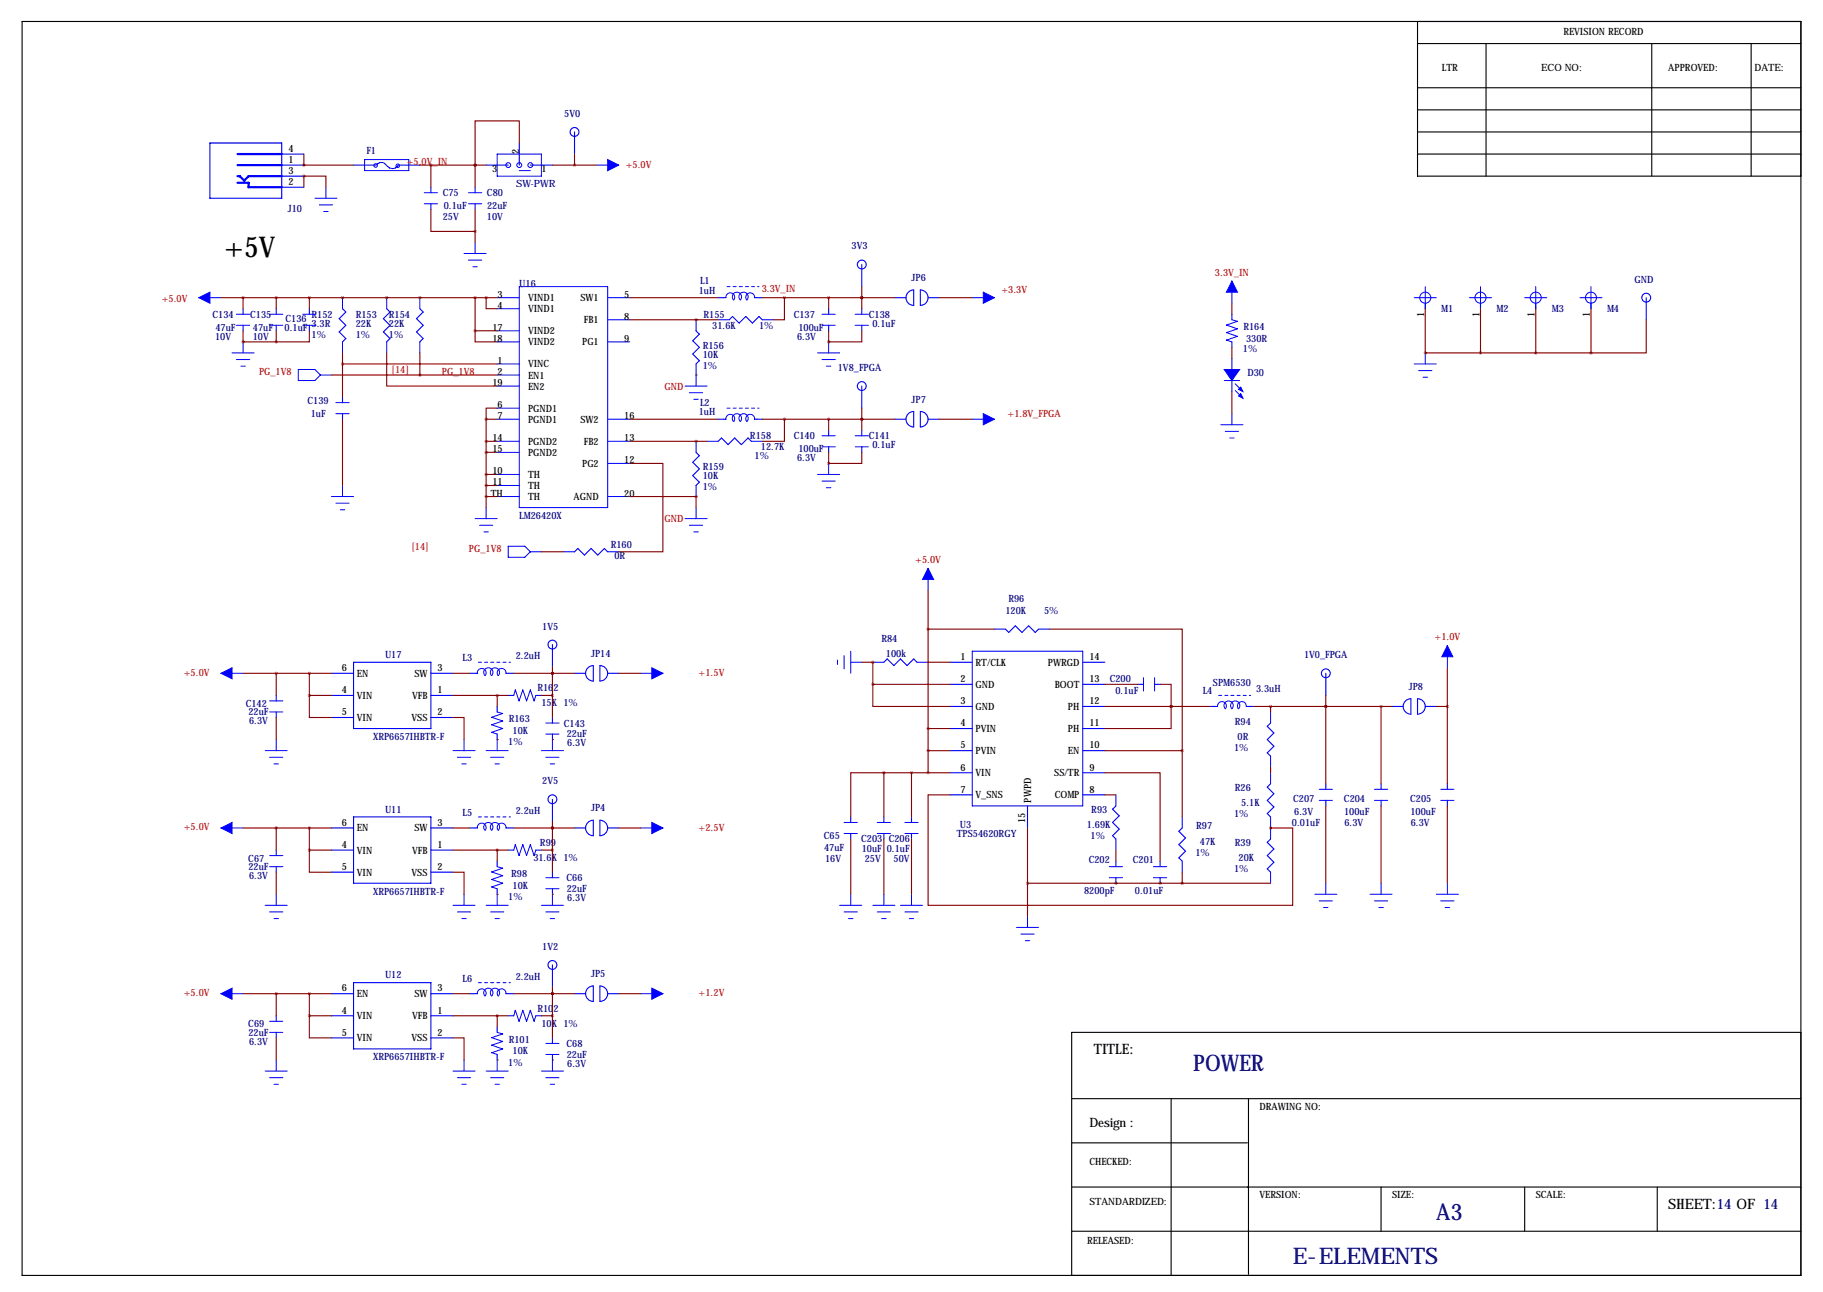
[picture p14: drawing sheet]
<svg xmlns="http://www.w3.org/2000/svg" width="419mm" height="297mm" viewBox="0 0 419 297" stroke-linecap="round" stroke-linejoin="round" font-family="sans-serif">
<defs><g id="words">
<text font-size="6.6" x="51.6" y="59">+5V</text>
<g font-size="5.3" fill="#000080">
<text x="274.3" y="246.2">POWER</text>
<text x="330.2" y="280.5">A3</text>
<text x="297.2" y="290.7">E-ELEMENTS</text>
</g>
<g font-size="3.3">
<text x="251.5" y="242.4">TITLE:</text>
<text x="383.5" y="278">SHEET:14 OF 14</text>
</g>
<text font-size="3" x="250.4" y="259.2">Design :</text>
<g font-size="2.3">
<text x="359.4" y="8">REVISION RECORD</text>
<text x="331.5" y="16.4">LTR</text>
<text x="354.3" y="16.4">ECO NO:</text>
<text x="383.5" y="16.4">APPROVED:</text>
<text x="403.4" y="16.4">DATE:</text>
<text x="66.3" y="34.9">4</text>
<text x="119.4" y="35.4" transform="rotate(-90 119.4 35.4)">2</text>
<text x="66.3" y="40">3</text>
<text x="66.3" y="37.5">1</text>
<text x="113.1" y="39.6">3</text>
<text x="124.5" y="39.6">1</text>
<text x="66.3" y="42.5">2</text>
<text x="114.4" y="68.4">3</text>
<text x="114.4" y="71">4</text>
<text x="121.4" y="69.2">VIND1</text>
<text x="121.4" y="71.8">VIND1</text>
<text x="133.5" y="69.2">SW1</text>
<text x="143.5" y="68.4">5</text>
<text x="113.2" y="76.1">17</text>
<text x="121.4" y="76.9">VIND2</text>
<text x="134.2" y="74.3">FB1</text>
<text x="143.5" y="73.5">8</text>
<text x="327.4" y="72.9" transform="rotate(-90 327.4 72.9)">1</text>
<text x="340.1" y="72.9" transform="rotate(-90 340.1 72.9)">1</text>
<text x="352.8" y="72.9" transform="rotate(-90 352.8 72.9)">1</text>
<text x="365.5" y="72.9" transform="rotate(-90 365.5 72.9)">1</text>
<text x="113.2" y="78.6">18</text>
<text x="114.4" y="83.7">1</text>
<text x="121.4" y="79.4">VIND2</text>
<text x="133.8" y="79.4">PG1</text>
<text x="143.5" y="78.6">9</text>
<text x="113.2" y="88.8">19</text>
<text x="114.4" y="86.2">2</text>
<text x="121.4" y="84.5">VINC</text>
<text x="121.4" y="87">EN1</text>
<text x="121.4" y="89.6">EN2</text>
<text x="114.4" y="93.8">6</text>
<text x="121.4" y="94.6">PGND1</text>
<text x="113.2" y="101.5">14</text>
<text x="114.4" y="96.4">7</text>
<text x="121.4" y="97.2">PGND1</text>
<text x="133.5" y="97.2">SW2</text>
<text x="143.5" y="101.5">13</text>
<text x="143.5" y="96.4">16</text>
<text x="113.2" y="104">15</text>
<text x="121.4" y="102.3">PGND2</text>
<text x="121.4" y="104.8">PGND2</text>
<text x="133.8" y="107.3">PG2</text>
<text x="134.2" y="102.3">FB2</text>
<text x="143.5" y="106.5">12</text>
<text x="113.2" y="109.1">10</text>
<text x="113.2" y="111.6">11</text>
<text x="121.4" y="109.9">TH</text>
<text x="121.4" y="112.4">TH</text>
<text x="112.8" y="114.2">TH</text>
<text x="121.4" y="115">TH</text>
<text x="131.9" y="115">AGND</text>
<text x="143.5" y="114.2">20</text>
<text x="78.6" y="154.3">6</text>
<text x="82" y="155.6">EN</text>
<text x="95.3" y="155.6">SW</text>
<text x="100.6" y="154.3">3</text>
<text x="220.8" y="151.8">1</text>
<text x="224.3" y="153.1">RT/CLK</text>
<text x="240.9" y="153.1">PWRGD</text>
<text x="250.4" y="151.8">14</text>
<text x="78.6" y="159.4">4</text>
<text x="82" y="160.7">VIN</text>
<text x="94.7" y="160.7">VFB</text>
<text x="100.6" y="159.4">1</text>
<text x="220.8" y="156.8">2</text>
<text x="220.8" y="161.9">3</text>
<text x="224.3" y="158.1">GND</text>
<text x="242.5" y="158.1">BOOT</text>
<text x="250.4" y="161.9">12</text>
<text x="250.4" y="156.8">13</text>
<text x="78.6" y="164.5">5</text>
<text x="82" y="165.8">VIN</text>
<text x="94.6" y="165.8">VSS</text>
<text x="100.6" y="164.5">2</text>
<text x="220.8" y="167">4</text>
<text x="224.3" y="163.2">GND</text>
<text x="245.5" y="163.2">PH</text>
<text x="250.4" y="167">11</text>
<text x="220.8" y="172.1">5</text>
<text x="224.3" y="168.3">PVIN</text>
<text x="224.3" y="173.4">PVIN</text>
<text x="245.5" y="173.4">EN</text>
<text x="245.5" y="168.3">PH</text>
<text x="250.4" y="172.1">10</text>
<text x="220.8" y="177.2">6</text>
<text x="224.3" y="178.5">VIN</text>
<text x="242.4" y="178.5">SS/TR</text>
<text x="250.4" y="177.2">9</text>
<text x="220.8" y="182.2">7</text>
<text x="224.3" y="183.5">V_SNS</text>
<text x="237" y="184.5" transform="rotate(-90 237 184.5)">PWPD</text>
<text x="242.5" y="183.5">COMP</text>
<text x="250.4" y="182.2">8</text>
<text x="78.6" y="189.9">6</text>
<text x="82" y="191.2">EN</text>
<text x="95.3" y="191.2">SW</text>
<text x="100.6" y="189.9">3</text>
<text x="235.7" y="189.2" transform="rotate(-90 235.7 189.2)">15</text>
<text x="78.6" y="194.9">4</text>
<text x="82" y="196.2">VIN</text>
<text x="94.7" y="196.2">VFB</text>
<text x="100.6" y="194.9">1</text>
<text x="78.6" y="200">5</text>
<text x="82" y="201.3">VIN</text>
<text x="94.6" y="201.3">VSS</text>
<text x="100.6" y="200">2</text>
<text x="78.6" y="228">6</text>
<text x="100.6" y="228">3</text>
<text x="78.6" y="233">4</text>
<text x="82" y="229.3">EN</text>
<text x="95.3" y="229.3">SW</text>
<text x="100.6" y="233">1</text>
<text x="78.6" y="238.1">5</text>
<text x="82" y="239.4">VIN</text>
<text x="82" y="234.3">VIN</text>
<text x="94.6" y="239.4">VSS</text>
<text x="94.7" y="234.3">VFB</text>
<text x="100.6" y="238.1">2</text>
<text x="289.6" y="255.1">DRAWING NO:</text>
<text x="250.4" y="267.8">CHECKED:</text>
<text x="289.6" y="275.4">VERSION:</text>
<text x="320" y="275.4">SIZE:</text>
<text x="353.1" y="275.4">SCALE:</text>
<text x="250.4" y="277">STANDARDIZED:</text>
<text x="249.9" y="286.1">RELEASED:</text>
</g>
<g font-size="2.3" fill="#000080">
<text x="129.7" y="26.9">5V0</text>
<text x="84.2" y="35.4">F1</text>
<text x="101.8" y="45.2">C75</text>
<text x="111.9" y="45.2">C80</text>
<text x="118.6" y="43">SW-PWR</text>
<text x="66.2" y="48.6">J10</text>
<text x="101.8" y="50.7">25V</text>
<text x="102" y="48.1">0.1uF</text>
<text x="111.9" y="50.7">10V</text>
<text x="112" y="48.1">22uF</text>
<text x="195.8" y="57.4">3V3</text>
<text x="119.4" y="65.9">U16</text>
<text x="160.9" y="65.4">L1</text>
<text x="209.5" y="64.6">JP6</text>
<text x="375.8" y="65">GND</text>
<text x="160.6" y="67.5">1uH</text>
<text x="331.4" y="71.8">M1</text>
<text x="344.1" y="71.8">M2</text>
<text x="356.8" y="71.8">M3</text>
<text x="369.5" y="71.8">M4</text>
<text x="48.9" y="73.1">C134</text>
<text x="49.5" y="76.1">47uF</text>
<text x="57.5" y="73.1">C135</text>
<text x="58.1" y="76.1">47uF</text>
<text x="65.4" y="76.1">0.1uF</text>
<text x="65.6" y="74">C136</text>
<text x="71.6" y="73">R152</text>
<text x="71.6" y="77.7">1%</text>
<text x="71.6" y="75.1">3.3R</text>
<text x="81.8" y="73">R153</text>
<text x="81.8" y="77.7">1%</text>
<text x="81.8" y="75.1">22K</text>
<text x="89.4" y="73">R154</text>
<text x="89.4" y="77.7">1%</text>
<text x="89.4" y="75.1">22K</text>
<text x="161.7" y="73.1">R155</text>
<text x="163.8" y="75.6">31.6K</text>
<text x="174.5" y="75.6">1%</text>
<text x="182.5" y="73.1">C137</text>
<text x="183.5" y="76.1">100uF</text>
<text x="199.7" y="73">C138</text>
<text x="200.6" y="75.1">0.1uF</text>
<text x="285.9" y="75.9">R164</text>
<text x="49.5" y="78.1">10V</text>
<text x="58.1" y="78.1">10V</text>
<text x="161.5" y="80.1">R156</text>
<text x="161.5" y="82.2">10K</text>
<text x="183.2" y="78.1">6.3V</text>
<text x="285.8" y="80.9">1%</text>
<text x="286.5" y="78.6">330R</text>
<text x="161.5" y="84.8">1%</text>
<text x="192.6" y="85.3">1V8_FPGA</text>
<text x="286.8" y="86.5">D30</text>
<text x="70.7" y="92.9">C139</text>
<text x="71.4" y="95.9">1uF</text>
<text x="160.6" y="95.5">1uH</text>
<text x="160.9" y="93.3">L2</text>
<text x="209.5" y="92.6">JP7</text>
<text x="172.4" y="101">R158</text>
<text x="182.5" y="101">C140</text>
<text x="199.7" y="101">C141</text>
<text x="173.5" y="105.5">1%</text>
<text x="174.9" y="103.5">12.7K</text>
<text x="183.2" y="106">6.3V</text>
<text x="183.5" y="104">100uF</text>
<text x="200.6" y="103.1">0.1uF</text>
<text x="161.5" y="108.1">R159</text>
<text x="161.5" y="112.7">1%</text>
<text x="161.5" y="110.2">10K</text>
<text x="119.4" y="119.2">LM26420X</text>
<text x="140.4" y="125.9">R160</text>
<text x="141.3" y="128.5">0R</text>
<text x="231.1" y="141.2">120K</text>
<text x="231.8" y="138.3">R96</text>
<text x="240" y="141.2">5%</text>
<text x="124.6" y="144.7">1V5</text>
<text x="202.6" y="147.5">R84</text>
<text x="88.5" y="151.2">U17</text>
<text x="106.3" y="152">L3</text>
<text x="118.6" y="151.6">2.2uH</text>
<text x="135.9" y="151">JP14</text>
<text x="203.7" y="151">100k</text>
<text x="299.8" y="151.3">1V0_FPGA</text>
<text x="123.5" y="159">R162</text>
<text x="255.1" y="156.8">C200</text>
<text x="256.4" y="159.5">0.1uF</text>
<text x="276.5" y="159.6">L4</text>
<text x="278.9" y="157.7">SPM6530</text>
<text x="288.8" y="159.2">3.3uH</text>
<text x="323.8" y="158.6">JP8</text>
<text x="56.5" y="162.5">C142</text>
<text x="57.1" y="164.5">22uF</text>
<text x="57.3" y="166.5">6.3V</text>
<text x="116.9" y="166.1">R163</text>
<text x="124.5" y="162.4">15K 1%</text>
<text x="129.6" y="167.1">C143</text>
<text x="283.9" y="166.6">R94</text>
<text x="85.8" y="170.1">XRP6657IHBTR-F</text>
<text x="116.8" y="171.3">1%</text>
<text x="117.9" y="168.8">10K</text>
<text x="130.3" y="169.5">22uF</text>
<text x="130.4" y="171.6">6.3V</text>
<text x="283.7" y="172.6">1%</text>
<text x="284.5" y="170">0R</text>
<text x="124.6" y="180.3">2V5</text>
<text x="283.9" y="181.8">R26</text>
<text x="285.3" y="185.3">5.1K</text>
<text x="297.3" y="184.4">C207</text>
<text x="309" y="184.4">C204</text>
<text x="324.2" y="184.4">C205</text>
<text x="88.5" y="186.8">U11</text>
<text x="106.3" y="187.6">L5</text>
<text x="118.6" y="187.1">2.2uH</text>
<text x="135.9" y="186.5">JP4</text>
<text x="220.7" y="190.4">U3</text>
<text x="249.9" y="190.4">1.69K</text>
<text x="250.9" y="186.9">R93</text>
<text x="275" y="190.7">R97</text>
<text x="283.7" y="187.8">1%</text>
<text x="297" y="189.9">0.01uF</text>
<text x="297.5" y="187.3">6.3V</text>
<text x="309" y="187.3">100uF</text>
<text x="309.1" y="189.9">6.3V</text>
<text x="324.3" y="187.3">100uF</text>
<text x="324.3" y="189.9">6.3V</text>
<text x="122.6" y="198">31.6K 1%</text>
<text x="124.1" y="194.5">R99</text>
<text x="189.4" y="193">C65</text>
<text x="189.5" y="195.7">47uF</text>
<text x="198" y="193.5">C203</text>
<text x="198.1" y="195.9">10uF</text>
<text x="203.9" y="195.9">0.1uF</text>
<text x="204.3" y="193.5">C206</text>
<text x="220" y="192.5">TPS54620RGY</text>
<text x="250.7" y="192.9">1%</text>
<text x="274.8" y="196.7">1%</text>
<text x="275.8" y="194.2">47K</text>
<text x="283.9" y="194.5">R39</text>
<text x="284.7" y="198">20K</text>
<text x="57.1" y="198.1">C67</text>
<text x="57.1" y="200">22uF</text>
<text x="57.3" y="202">6.3V</text>
<text x="117.5" y="201.6">R98</text>
<text x="130.2" y="202.6">C66</text>
<text x="189.7" y="198.2">16V</text>
<text x="198.8" y="198.2">25V</text>
<text x="205.4" y="198.2">50V</text>
<text x="250.3" y="198.3">C202</text>
<text x="260.5" y="198.3">C201</text>
<text x="283.7" y="200.5">1%</text>
<text x="85.8" y="205.7">XRP6657IHBTR-F</text>
<text x="116.8" y="206.9">1%</text>
<text x="117.9" y="204.3">10K</text>
<text x="130.3" y="205.1">22uF</text>
<text x="130.4" y="207.1">6.3V</text>
<text x="249.2" y="205.6">8200pF</text>
<text x="260.9" y="205.6">0.01uF</text>
<text x="124.6" y="218.4">1V2</text>
<text x="88.5" y="224.9">U12</text>
<text x="106.3" y="225.7">L6</text>
<text x="118.6" y="225.2">2.2uH</text>
<text x="135.9" y="224.6">JP5</text>
<text x="123.5" y="232.6">R102</text>
<text x="57.1" y="236.2">C69</text>
<text x="57.1" y="238.1">22uF</text>
<text x="116.9" y="239.7">R101</text>
<text x="124.5" y="236.1">10K 1%</text>
<text x="57.3" y="240.1">6.3V</text>
<text x="85.8" y="243.8">XRP6657IHBTR-F</text>
<text x="116.8" y="245">1%</text>
<text x="117.9" y="242.4">10K</text>
<text x="130.2" y="240.7">C68</text>
<text x="130.3" y="243.2">22uF</text>
<text x="130.4" y="245.2">6.3V</text>
</g>
<g font-size="2.3" fill="#f00">
<text x="93.5" y="38">+5.0V_IN</text>
<text x="143.8" y="38.6">+5.0V</text>
<text x="279.3" y="63.4">3.3V_IN</text>
<text x="37.2" y="69.5">+5.0V</text>
<text x="175.1" y="67.2">3.3V_IN</text>
<text x="230.2" y="67.4">+3.3V</text>
<text x="59.5" y="86.2">PG_1V8</text>
<text x="90" y="85.8">[14]</text>
<text x="101.6" y="86.2">PG_1V8</text>
<text x="152.8" y="89.8">GND</text>
<text x="231.6" y="95.9">+1.8V_FPGA</text>
<text x="152.8" y="120">GND</text>
<text x="94.6" y="126.4">[14]</text>
<text x="107.8" y="126.9">PG_1V8</text>
<text x="210.4" y="129.4">+5.0V</text>
<text x="329.8" y="147.2">+1.0V</text>
<text x="42.2" y="155.3">+5.0V</text>
<text x="160.6" y="155.4">+1.5V</text>
<text x="42.2" y="190.9">+5.0V</text>
<text x="160.6" y="191">+2.5V</text>
<text x="42.2" y="229">+5.0V</text>
<text x="160.6" y="229.1">+1.2V</text>
</g>
</g></defs>
<g fill="none" stroke="#000" stroke-width=".25">
<path d="M5.1 4.9h408.9v288.3h-408.9zM325.9 4.9v35.6h88.1M325.9 10h88.1M341.6 10v30.5M379.7 10v30.5M402.6 10v30.5M325.9 20.2h88.1M325.9 35.4h88.1M325.9 30.3h88.1M325.9 25.3h88.1M414 237.3h-167.6v55.9M246.4 252.6h167.6"/>
<path d="M269.2 252.6v40.6M287 252.6v40.4M246.4 272.9h167.6M246.4 262.7h40.4M317.5 272.9v10.2M350.5 272.9v10.2M381 272.9v10.2M246.4 283.1h167.6"/>
</g>
<g fill="none" stroke="#00f" stroke-width=".25">
<path d="M48.3 32.9h16.5v12.7h-16.5zM64.8 38h5M64.8 35.4h5M81.3 38h2.5M94 38h2.5M111.8 38h5M119.4 32.9v5.1M121.9 38h5.1M132.1 30.3v5.1M64.8 40.5h5M64.8 43h5M99.1 43v1.3"/>
<path d="M99.1 46.8v1.3M109.2 43v1.3M109.2 46.8v1.3M55.9 71v1.2M55.9 74.8v1.3M63.5 71v1.2M63.5 74.8v1.3M71.1 71v1.2M71.1 74.8v1.3M78.7 71l.8 .7-1.5 1.6 1.5 1.5-1.5 1.5 1.5 1.5-.8 .8M88.9 71l.8 .7-1.6 1.6 1.6 1.5-1.6 1.5 1.6 1.5-.8 .8M96.5 71l.8 .7-1.5 1.6 1.5 1.5-1.5 1.5 1.5 1.5-.8 .8"/>
<path d="M160 76.1l.8 .7-1.5 1.5 1.5 1.6-1.5 1.5 1.5 1.5-.8 .8M165.1 68.4h1.3M167.6 73.5l.8-.7 1.5 1.5 1.5-1.5 1.6 1.5 1.5-1.5 .8 .7M174 68.4h1.3M190.5 71v1.2M190.5 74.8v1.3M198.1 60.8v5.1M198.1 71v1.2M198.1 74.8v1.3M205.7 68.4h2.6M208.8 67.2l.8-.5h.5v3.5a1.78 1.78 0 0 1-1.7-1.1 1.78 1.78 0 0 1 .4-1.9zM211.6 66.7a1.78 1.78 0 0 1 1.8 1.7 1.78 1.78 0 0 1-1.8 1.8z"/>
<path d="M213.4 68.4h2.5M283.2 72.2v1.3M283.2 78.6v1.3M327.7 69.7v1.3M340.4 69.7v1.3M353.1 69.7v1.3M365.8 69.7v1.3M378.5 68.4v5.1M78.7 91.3v1.3M78.7 95.1v1.3M165.1 96.4h1.3M174 96.4h1.3"/>
<path d="M190.5 98.9v1.3M198.1 88.8v5M198.1 98.9v1.3M205.7 96.4h2.6M208.8 95.1l.8-.4 .5-.1v3.6a1.78 1.78 0 0 1-1.7-1.1 1.78 1.78 0 0 1 .4-2zM211.6 94.6a1.78 1.78 0 0 1 1.8 1.8 1.78 1.78 0 0 1-1.8 1.8zM213.4 96.4h2.5M283.2 82.4v2.5M283.2 87.5v2.5M160 104l.8 .8-1.5 1.5 1.5 1.5-1.5 1.5 1.5 1.6-.8 .7M165.1 101.5l.8-.8 1.5 1.5 1.5-1.5 1.5 1.5 1.6-1.5 .7 .8M190.5 102.7v1.3"/>
<path d="M198.1 102.7v1.3M132.1 126.9l.7-.8 1.6 1.5 1.5-1.5 1.5 1.5 1.5-1.5 .8 .8M63.5 159.9v1.2M76.2 159.9h5.1M76.2 154.8h5.1M81.3 152.3h17.8v15.2h-17.8zM99.1 159.9h5M99.1 154.8h5M107.9 154.8h1.3M116.8 159.9h1.3M116.8 154.8h1.3M123.2 159.9h1.3"/>
<path d="M127 148.2v5.1M132.1 154.8h2.5M135.1 153.5l.8-.4 .5-.1v3.6a1.78 1.78 0 0 1-1.6-1.1 1.78 1.78 0 0 1 .3-2zM137.9 153a1.78 1.78 0 0 1 1.8 1.8 1.78 1.78 0 0 1-1.8 1.8zM139.7 154.8h2.5M203.2 152.3l.8-.8 1.5 1.5 1.5-1.5 1.5 1.5 1.6-1.5 .7 .8M218.4 152.3h5.1M218.4 157.3h5.1M231.1 144.6l.8 .8 1.5-1.5 1.5 1.5 1.6-1.5 1.5 1.5 .8-.8M248.9 152.3h5.1M248.9 157.3h5.1M261.6 157.3h1.3"/>
<path d="M265.4 157.3h1.3M304.8 154.8v5.1M63.5 163.7v1.3M76.2 165h5.1M99.1 165h5M114.3 162.4v1.3M114.3 168.8v1.2M127 165v1.2M127 168.8v1.2M218.4 167.5h5.1M218.4 162.4h5.1M218.4 172.6h5.1"/>
<path d="M218.4 177.7h5.1M248.9 167.5h5.1M248.9 162.4h5.1M248.9 172.6h5.1M248.9 177.7h5.1M278.1 162.4h1.3M287 162.4h1.3M292.1 166.2l-.8 .8 1.6 1.5-1.6 1.5 1.6 1.6-1.6 1.5 .8 .7M320 162.4h2.6M323.1 161.2l.8-.5 .5-.1v3.6a1.78 1.78 0 0 1-1.7-1.1 1.78 1.78 0 0 1 .4-1.9zM325.9 160.6a1.78 1.78 0 0 1 1.8 1.8 1.78 1.78 0 0 1-1.8 1.8zM327.7 162.4h2.5"/>
<path d="M63.5 195.4v1.3M63.5 199.2v1.3M76.2 195.4h5.1M76.2 190.4h5.1M81.3 187.8h17.8v15.3h-17.8zM99.1 195.4h5M99.1 190.4h5M107.9 190.4h1.3M114.3 198v1.2M116.8 195.4h1.3M116.8 190.4h1.3M123.2 195.4h1.3"/>
<path d="M127 183.8v5M132.1 190.4h2.5M135.1 189.1l.8-.5h.5v3.5a1.78 1.78 0 0 1-1.6-1.1 1.78 1.78 0 0 1 .3-1.9zM137.9 188.6a1.78 1.78 0 0 1 1.8 1.8 1.78 1.78 0 0 1-1.8 1.7zM139.7 190.4h2.5M195.6 187.8v1.3M195.6 191.6v1.3M203.2 187.8v1.3M203.2 191.6v1.3M209.5 187.8v1.3M209.5 191.6v1.3M218.4 182.7h5.1"/>
<path d="M236.2 185.3v5.1M248.9 182.7h5.1M256.5 198v1.2M256.5 185.3l-.7 .7 1.5 1.6-1.5 1.5 1.5 1.5-1.5 1.5 .7 .8M266.7 198v1.2M271.8 190.4l-.8 .7 1.5 1.5-1.5 1.6 1.5 1.5-1.5 1.5 .8 .8M292.1 180.2l-.8 .8 1.6 1.5-1.6 1.5 1.6 1.5-1.6 1.6 .8 .7M292.1 192.9l-.8 .8 1.6 1.5-1.6 1.5 1.6 1.5-1.6 1.6 .8 .7M304.8 180.2v1.3M304.8 184v1.3M317.5 180.2v1.3M317.5 184v1.3"/>
<path d="M332.7 180.2v1.3M332.7 184v1.3M76.2 200.5h5.1M99.1 200.5h5M114.3 204.3v1.3M127 200.5v1.3M127 204.3v1.3M256.5 201.8v1.3M266.7 201.8v1.3M63.5 233.5v1.3M63.5 237.3v1.3M76.2 233.5h5.1"/>
<path d="M76.2 238.6h5.1M76.2 228.5h5.1M81.3 225.9h17.8v15.3h-17.8zM99.1 233.5h5M99.1 238.6h5M99.1 228.5h5M107.9 228.5h1.3M114.3 236.1v1.2M116.8 233.5h1.3M116.8 228.5h1.3M123.2 233.5h1.3M127 221.9v5"/>
<path d="M127 238.6v1.3M132.1 228.5h2.5M135.1 227.2l.8-.5h.5v3.5a1.78 1.78 0 0 1-1.6-1.1 1.78 1.78 0 0 1 .3-1.9zM137.9 226.7a1.78 1.78 0 0 1 1.8 1.8 1.78 1.78 0 0 1-1.8 1.7zM139.7 228.5h2.5M114.3 242.4v1.3M127 242.4v1.3"/>
<circle cx="132.1" cy="30.3" r="1.02"/>
<circle cx="198.1" cy="60.8" r="1.02"/>
<circle cx="378.5" cy="68.4" r="1.02"/>
<circle cx="198.1" cy="88.8" r="1.02"/>
<circle cx="127" cy="148.2" r="1.02"/>
<circle cx="304.8" cy="154.8" r="1.02"/>
<circle cx="127" cy="183.8" r="1.02"/>
<circle cx="127" cy="221.9" r="1.02"/>
</g>
<g fill="none" stroke="#00f" stroke-width=".23">
<path d="M83.8 38h2.6M83.8 36.7h10.2v2.5h-10.2zM86.5 38a1.47 1.47 0 0 1 1.9-.4 2.01 2.01 0 0 0 2.5 1l.6-.5M91.4 38h2.6M114.3 35.4h10.2v5.1h-10.2zM119.4 39.2h2.5M137.2 38h5M72.4 45.6h5.1M73.4 47.1h3.1M74.4 48.6h1M74.9 43v2.6M97.5 46.8h3.1"/>
<path d="M97.5 44.3h3.1M106.7 58.3h5.1M107.7 46.8h3M107.7 44.3h3M107.7 59.8h3M109.2 55.7v2.6M45.7 68.4h5.1M54.4 74.8h3M54.4 72.2h3M55.9 78.6v2.5M62 74.8h3M62 72.2h3"/>
<path d="M69.6 74.8h3M69.6 72.2h3M78.7 68.4v2.6M78.7 78.6v2.5M88.9 68.4v2.6M88.9 78.6v2.5M96.5 68.4v2.6M96.5 78.6v2.5M108.7 61.3h1M114.3 68.4h5.1M114.3 71h5.1M114.3 76.1h5.1"/>
<path d="M114.3 78.6h5.1M119.4 65.9h20.3v50.8h-20.3zM139.7 68.4h5.1M139.7 78.6h5.1M139.7 73.5h5.1M160 73.5v2.6M165.1 73.5h2.5M166.4 68.4h.5a1.02 1.02 0 0 1 1.3-1 1.02 1.02 0 0 1 .5 1.6M168.6 69a1.07 1.07 0 0 1 .1-1.5 1.07 1.07 0 0 1 1.5 0 1.07 1.07 0 0 1 0 1.5 1.06 1.06 0 0 1 0-1.5 1.06 1.06 0 0 1 1.5 0 1.06 1.06 0 0 1 0 1.5M174 68.4h-.5a1.02 1.02 0 0 0-1.3-1 1.02 1.02 0 0 0-.5 1.6M175.3 73.5h2.5M189 74.8h3"/>
<path d="M189 72.2h3M190.5 78.6v2.5M196.6 74.8h3M196.6 72.2h3M223.5 68.4h5.1M283.2 73.5l1.3 .4-2.6 .8 2.6 .9-2.6 .9 2.6 .8-2.6 .9 1.3 .4M283.2 64.6v5.1M325.1 68.4h5.1M327.7 65.9v5.1M337.8 68.4h5.1M340.4 65.9v5.1M350.5 68.4h5.1"/>
<path d="M353.1 65.9v5.1M363.2 68.4h5.1M365.8 65.9v5.1M53.3 81.1h5.1M54.4 82.7h3M55.4 84.2h1M68.6 84.9h3.8l1.3 1.3-1.3 1.3h-3.8zM73.7 86.2h2.5M77.2 95.1h3.1M77.2 92.6h3.1M114.3 83.7h5.1M114.3 93.8h5.1"/>
<path d="M114.3 96.4h5.1M114.3 86.2h5.1M114.3 88.8h5.1M139.7 96.4h5.1M157.5 88.8h5.1M158.5 90.3h3M159.5 91.8h1M160 83.7v5.1M166.4 96.4h.5a1.02 1.02 0 0 1 1.3-1.1 1.02 1.02 0 0 1 .5 1.6M168.6 96.9a1.07 1.07 0 0 1 .1-1.5 1.07 1.07 0 0 1 1.5 0 1.07 1.07 0 0 1 0 1.5 1.06 1.06 0 0 1 0-1.5 1.06 1.06 0 0 1 1.5 0 1.06 1.06 0 0 1 0 1.5M174 96.4h-.5a1.02 1.02 0 0 0-1.3-1.1 1.02 1.02 0 0 0-.5 1.6M188 81.1h5"/>
<path d="M189 82.7h3M190 84.2h1M223.5 96.4h5.1M280.7 97.6h5.1M281.4 87.5h3.6M281.7 99.2h3M283.2 95.1v2.5M284 88.3l1.5 1.5M284 89.8l1.5 1.5M325.1 83.7h5.1M326.1 85.2h3.1M327.2 86.7h1"/>
<path d="M327.7 81.1v2.6M76.2 114.2h5.1M77.2 115.7h3.1M78.2 117.2h1M78.7 111.6v2.6M109.2 119.2h5.1M111.8 116.7v2.5M114.3 101.5h5.1M114.3 104h5.1M114.3 114.2h5.1M114.3 109.1h5.1M114.3 111.6h5.1"/>
<path d="M139.7 101.5h5.1M139.7 114.2h5.1M139.7 106.5h5.1M157.5 119.2h5.1M160 101.5v2.5M160 111.6v2.6M160 116.7v2.5M162.6 101.5h2.5M172.7 101.5h2.6M188 109.1h5M189 102.7h3M189 100.2h3"/>
<path d="M189 110.6h3M190 112.1h1M190.5 106.5v2.6M196.6 102.7h3M196.6 100.2h3M282.7 100.7h1M110.2 120.8h3.1M111.3 122.3h1M116.8 125.6h3.8l1.3 1.3-1.3 1.2h-3.8zM121.9 126.9h2.6M129.5 126.9h2.6M139.7 126.9h2.5"/>
<path d="M158.5 120.8h3M159.5 122.3h1M213.4 130.7v5M50.8 154.8h5.1M109.2 154.8h.5a1.02 1.02 0 0 1 1.3-1.1 1.02 1.02 0 0 1 .5 1.6M111.5 155.3a1.07 1.07 0 0 1 0-1.5 1.07 1.07 0 0 1 1.5 0 1.07 1.07 0 0 1 0 1.5M113 155.3a1.07 1.07 0 0 1 0-1.5 1.07 1.07 0 0 1 1.5 0 1.07 1.07 0 0 1 .1 1.5M116.3 154.8a1.02 1.02 0 0 0-1.3-1.1 1.02 1.02 0 0 0-.5 1.6M116.3 154.8h.5M118.1 159.9l.4-1.3 .8 2.5 .9-2.5 .9 2.5 .8-2.5 .9 2.5 .4-1.2M147.3 154.8h5.1M192.5 151.8v1"/>
<path d="M194.1 150.7v3.1M195.6 152.3h2.5M195.6 149.7v5.1M200.7 152.3h2.5M210.8 152.3h2.6M223.5 149.7h25.4v35.6h-25.4zM228.6 144.6h2.5M238.8 144.6h2.5M262.9 155.8v3.1M265.4 155.8v3.1M332.7 148.4v5.1M61 172.6h5"/>
<path d="M62 163.7h3M62 161.1h3M62 174.1h3M63 175.6h1M63.5 170v2.6M104.1 172.6h5.1M105.2 174.1h3M106.2 175.6h1M106.7 170v2.6M111.8 172.6h5M112.8 174.1h3M113.8 175.6h1"/>
<path d="M114.3 163.7l1.3 .3-2.6 .9 2.6 .9-2.6 .8 2.6 .9-2.6 .9 1.3 .4M114.3 170v2.6M124.5 172.6h5M125.5 168.8h3M125.5 166.2h3M125.5 174.1h3M126.5 175.6h1M127 170v2.6M279.4 162.4h.5a1.02 1.02 0 0 1 1.3-1.1 1.02 1.02 0 0 1 .5 1.6M281.7 162.9a1.07 1.07 0 0 1 0-1.4 1.07 1.07 0 0 1 1.5 0 1.07 1.07 0 0 1 0 1.4M283.2 162.9a1.07 1.07 0 0 1 0-1.4 1.07 1.07 0 0 1 1.5 0 1.07 1.07 0 0 1 .1 1.4M287 162.4h-.5a1.02 1.02 0 0 0-1.3-1.1 1.02 1.02 0 0 0-.5 1.6"/>
<path d="M292.1 163.7v2.5M292.1 173.8v2.6M292.1 177.7v2.5M50.8 190.4h5.1M62 199.2h3M62 196.7h3M109.2 190.4h.5a1.02 1.02 0 0 1 1.3-1.1 1.02 1.02 0 0 1 .5 1.6M111.5 190.9a1.07 1.07 0 0 1 0-1.5 1.07 1.07 0 0 1 1.5 0 1.07 1.07 0 0 1 0 1.5M113 190.9a1.07 1.07 0 0 1 0-1.5 1.07 1.07 0 0 1 1.5 0 1.07 1.07 0 0 1 .1 1.5M114.3 199.2l1.3 .4-2.6 .9 2.6 .8-2.6 .9 2.6 .9-2.6 .8 1.3 .4M116.8 190.4h-.5a1.02 1.02 0 0 0-1.3-1.1 1.02 1.02 0 0 0-.5 1.6M118.1 195.4l.4-1.2 .8 2.5 .9-2.5 .9 2.5 .8-2.5 .9 2.5 .4-1.3"/>
<path d="M147.3 190.4h5.1M194.1 191.6h3M194.1 189.1h3M201.7 191.6h3M201.7 189.1h3M208 191.6h3.1M208 189.1h3.1M255 199.2h3.1M256.5 182.7v2.6M256.5 192.9v2.5M265.2 199.2h3M271.8 187.8v2.6"/>
<path d="M271.8 198v2.5M292.1 187.8v5.1M303.3 184h3M303.3 181.5h3M316 184h3M316 181.5h3M331.2 184h3.1M331.2 181.5h3.1M61 208.1h5M62 209.7h3M63 211.2h1M63.5 205.6v2.5"/>
<path d="M104.1 208.1h5.1M105.2 209.7h3M106.2 211.2h1M106.7 205.6v2.5M111.8 208.1h5M112.8 209.7h3M113.8 211.2h1M114.3 205.6v2.5M124.5 208.1h5M125.5 201.8h3M125.5 204.3h3M125.5 209.7h3"/>
<path d="M126.5 211.2h1M127 205.6v2.5M193 208.1h5.1M194.1 209.7h3M195.1 211.2h1M195.6 205.6v2.5M200.7 208.1h5M201.7 209.7h3M202.7 211.2h1M203.2 205.6v2.5M207 208.1h5.1M208 209.7h3.1"/>
<path d="M209 211.2h1.1M209.5 205.6v2.5M233.7 213.2h5.1M234.7 214.7h3M235.7 216.3h1M236.2 210.7v2.5M255 201.8h3.1M265.2 201.8h3M292.1 200.5v2.6M302.3 205.6h5M303.3 207.1h3M304.3 208.6h1"/>
<path d="M304.8 203.1v2.5M315 205.6h5M316 207.1h3M317 208.6h1M317.5 203.1v2.5M330.2 205.6h5.1M331.2 207.1h3.1M332.2 208.6h1M332.7 203.1v2.5M50.8 228.5h5.1M62 237.3h3M62 234.8h3"/>
<path d="M109.2 228.5h.5a1.02 1.02 0 0 1 1.3-1.1 1.02 1.02 0 0 1 .5 1.6M111.5 229a1.07 1.07 0 0 1 0-1.5 1.07 1.07 0 0 1 1.5 0 1.07 1.07 0 0 1 0 1.5M113 229a1.07 1.07 0 0 1 0-1.5 1.07 1.07 0 0 1 1.5 0 1.07 1.07 0 0 1 .1 1.5M114.3 237.3l1.3 .4-2.6 .9 2.6 .8-2.6 .9 2.6 .9-2.6 .8 1.3 .4M116.8 228.5h-.5a1.02 1.02 0 0 0-1.3-1.1 1.02 1.02 0 0 0-.5 1.6M118.1 233.5l.4-1.2 .8 2.5 .9-2.5 .9 2.5 .8-2.5 .9 2.5 .4-1.3M125.5 239.9h3M147.3 228.5h5.1M61 246.2h5M62 247.8h3M63 249.3h1M63.5 243.7v2.5"/>
<path d="M104.1 246.2h5.1M105.2 247.8h3M106.2 249.3h1M106.7 243.7v2.5M111.8 246.2h5M112.8 247.8h3M113.8 249.3h1M114.3 243.7v2.5M124.5 246.2h5M125.5 242.4h3M125.5 247.8h3M126.5 249.3h1"/>
<path d="M127 243.7v2.5"/>
<circle cx="86.4" cy="38.1" r=".41"/>
<circle cx="91.4" cy="38.1" r=".41"/>
<circle cx="116.8" cy="38" r=".56"/>
<circle cx="119.4" cy="38" r=".56"/>
<circle cx="121.9" cy="38" r=".56"/>
<circle cx="327.7" cy="68.4" r="1.27"/>
<circle cx="340.4" cy="68.4" r="1.27"/>
<circle cx="353.1" cy="68.4" r="1.27"/>
<circle cx="365.8" cy="68.4" r="1.27"/>
</g>
<path d="M167.1 65.9h7.4M167.1 93.8h7.4M110 152.3h7.3M280.2 159.9h7.3M110 187.8h7.3M110 225.9h7.3" fill="none" stroke="#00f" stroke-width=".23" stroke-dasharray=".7 .7"/>
<g fill="#00f" stroke="#00f" stroke-width=".23">
<path d="M281.4 84.9h3.6l-1.8 2.6z"/>
<path d="M285.2 90.5l.6 1.1-1.1-.6z"/>
<path d="M285.2 89l.6 1-1.1-.5z"/>
<path d="M50.8 154.8l2.5-1.3v2.6z"/>
<path d="M149.9 153.5l2.5 1.3-2.5 1.3z"/>
<path d="M283.2 64.6l1.3 2.6h-2.6z"/>
<path d="M226.1 95.1l2.5 1.3-2.5 1.2z"/>
<path d="M226.1 67.2l2.5 1.2-2.5 1.3z"/>
<path d="M45.7 68.4l2.6-1.2v2.5z"/>
<path d="M139.7 36.7l2.5 1.3-2.5 1.2z"/>
<path d="M213.4 130.7l1.2 2.5h-2.5z"/>
<path d="M332.7 148.4l1.3 2.6h-2.5z"/>
<path d="M50.8 190.4l2.5-1.3v2.5z"/>
<path d="M149.9 189.1l2.5 1.3-2.5 1.2z"/>
<path d="M50.8 228.5l2.5-1.3v2.5z"/>
<path d="M149.9 227.2l2.5 1.3-2.5 1.2z"/>
</g>
<path d="M54.6 38h10.2M54.6 35.4h10.2M54.6 40.5h.5l1 1 1-1h7.7M54.6 42h2.5v1h7.7" fill="none" stroke="#00f" stroke-width=".51"/>
<g fill="none" stroke="#800000" stroke-width=".25">
<path d="M69.8 38h.1M69.8 38h11.5M69.8 35.4v2.6M96.5 38h15.3M99.1 38v5M109.2 38h.1M109.2 38v5M119.4 32.9v-5.1h-10.2v10.2M127 38h10.2M132.1 35.4v2.6M69.8 40.5h5.1v2.5M69.8 40.5h.1"/>
<path d="M69.8 40.5v2.5M99.1 48.1v5.1h10.1M109.2 48.1v7.6M50.8 68.4h63.5M55.9 78.6h.1M55.9 68.4v2.6M55.9 76.1v2.5M55.9 78.6h7.6M63.5 68.4v2.6M63.5 76.1v2.5M71.1 76.1v2.5h-7.6M71.1 68.4v2.6"/>
<path d="M78.7 68.4h.1M88.9 68.4h.1M96.5 68.4h.1M109.2 76.1v2.5h5.1M109.2 76.1h5.1M109.2 68.4v7.7M111.8 68.4v2.6h2.5M144.8 68.4h20.3M144.8 73.5h20.3M160 73.5h.1M175.3 68.4h30.4M180.3 68.4v5.1h-2.5"/>
<path d="M190.5 78.6h.1M190.5 68.4v2.6M190.5 76.1v2.5M198.1 68.4h.1M198.1 76.1v2.5h-7.6M198.1 65.9v5.1M215.9 68.4h7.6M283.2 69.7v2.5M283.2 79.9v2.5M327.7 71v10.1M340.4 71v10.1M353.1 71v10.1"/>
<path d="M365.8 71v10.1M378.5 73.5v7.6h-12.7M76.2 86.2h38.1M78.7 83.7h35.6M78.7 81.1v10.2M78.7 96.4v15.2M88.9 81.1v7.7h25.4M96.5 81.1v5.1M111.8 96.4h2.5M111.8 96.4v20.3M114.3 93.8h-2.5v2.6M144.8 96.4h20.3"/>
<path d="M160 86.2h.1M175.3 96.4h30.4M180.3 96.4v5.1h-5M190.5 96.4v2.5M198.1 96.4h.1M198.1 93.8v5.1M215.9 96.4h7.6M283.2 90v5.1M327.7 81.1h.1M327.7 81.1h38.1M111.8 101.5h2.5M111.8 104h2.5"/>
<path d="M111.8 109.1h2.5M111.8 111.6h2.5M111.8 114.2h2.5M144.8 106.5h7.6v20.4h-10.2M144.8 101.5h17.8M144.8 114.2h15.2M160 101.5h.1M160 114.2h.1M160 114.2v2.5M190.5 106.5h.1M190.5 104v2.5M198.1 104v2.5h-7.6"/>
<path d="M124.5 126.9h5M213.4 135.7v42M55.9 154.8h20.3M63.5 154.8v5.1M71.1 159.9v5.1h5.1M71.1 159.9h5.1M71.1 154.8v5.1M104.1 154.8h3.8M104.1 159.9h12.7M114.3 159.9v2.5M118.1 154.8h14M124.5 159.9h2.5"/>
<path d="M127 154.8h.1M127 153.3v11.7M142.2 154.8h5.1M198.1 152.3h2.6M200.7 157.3v5.1h17.7M200.7 152.3h.1M200.7 152.3v5M200.7 157.3h17.7M213.4 152.3h5M213.4 144.6h15.2M241.3 144.6h30.5v28M254 157.3h7.6"/>
<path d="M266.7 157.3h2.5v5.1M304.8 159.9v20.3M332.7 153.5v26.7M63.5 165v5M104.1 165h2.6v5M114.3 170h.1M127 170h.1M203.2 177.7h-7.6v10.1M203.2 177.7v10.1M203.2 177.7h15.2M209.5 177.7v10.1M213.4 167.5h5"/>
<path d="M213.4 172.6h5M254 177.7h12.7v20.3M254 162.4h24.1M254 172.6h17.8M269.2 162.4v5.1h-15.2M269.2 162.4h.1M271.8 172.6v15.2M288.3 162.4h31.7M292.1 162.4v1.3M292.1 176.4v1.3M304.8 162.4h.1M317.5 162.4v17.8"/>
<path d="M330.2 162.4h2.5M55.9 190.4h20.3M63.5 190.4v5M71.1 195.4v5.1h5.1M71.1 190.4v5M71.1 195.4h5.1M104.1 190.4h3.8M104.1 195.4h12.7M114.3 195.4v2.6M118.1 190.4h14M124.5 195.4h2.5M127 190.4h.1"/>
<path d="M127 188.8v11.7M142.2 190.4h5.1M195.6 192.9v12.7M203.2 192.9v12.7M209.5 192.9v12.7M218.4 182.7h-5v25.4h83.8v-17.7h-5.1M236.2 190.4v20.3M254 182.7h2.5M256.5 195.4v2.6M292.1 190.4h.1M304.8 185.3v17.8M317.5 185.3v17.8"/>
<path d="M332.7 185.3v17.8M63.5 200.5v5.1M104.1 200.5h2.6v5.1M114.3 205.6h.1M127 205.6h.1M236.2 203.1h55.9M256.5 203.1h.1M266.7 203.1h.1M271.8 200.5v2.6M55.9 228.5h20.3M63.5 228.5v5M63.5 238.6v5.1"/>
<path d="M71.1 233.5v5.1h5.1M71.1 228.5v5M71.1 233.5h5.1M104.1 238.6h2.6v5.1M104.1 228.5h3.8M104.1 233.5h12.7M114.3 233.5v2.6M118.1 228.5h14M124.5 233.5h2.5M127 228.5h.1M127 226.9v11.7M142.2 228.5h5.1"/>
<path d="M114.3 243.7h.1M127 243.7h.1"/>
</g>
<path d="M327.6 81.1a.05 .05 0 0 0 .1 0 .05 .05 0 0 0-.1 0zM340.3 81.1a.05 .05 0 0 0 .1 0 .05 .05 0 0 0-.1 0zM353 81.1a.05 .05 0 0 0 .1 0 .05 .05 0 0 0-.1 0zM111.7 96.4a.05 .05 0 0 0 .1 0 .05 .05 0 0 0-.1 0zM111.7 101.5a.05 .05 0 0 0 .1 0 .05 .05 0 0 0-.1 0zM111.7 104a.05 .05 0 0 0 .1 0 .05 .05 0 0 0-.1 0zM111.7 109.1a.05 .05 0 0 0 .1 0 .05 .05 0 0 0-.1 0zM111.7 111.6a.05 .05 0 0 0 .1 0 .05 .05 0 0 0-.1 0zM111.7 114.2a.05 .05 0 0 0 .1 0 .05 .05 0 0 0-.1 0zM111.7 68.4a.05 .05 0 0 0 .1 0 .05 .05 0 0 0-.1 0zM78.7 83.7a.05 .05 0 0 0 .1 0 .05 .05 0 0 0-.1 0zM180.3 96.4a.05 .05 0 0 0 .1 0 .05 .05 0 0 0-.1 0zM180.3 68.4a.05 .05 0 0 0 .1 0 .05 .05 0 0 0-.1 0zM78.7 68.4a.05 .05 0 0 0 .1 0 .05 .05 0 0 0-.1 0zM69.8 40.5a.05 .05 0 0 0 .1 0 .05 .05 0 0 0-.1 0zM69.8 38a.05 .05 0 0 0 .1 0 .05 .05 0 0 0-.1 0zM269.2 162.4a.05 .05 0 0 0 .1 0 .05 .05 0 0 0-.1 0zM269.2 162.4a.05 .05 0 0 0 .1 0 .05 .05 0 0 0-.1 0zM256.5 203.1a.05 .05 0 0 0 .1 0 .05 .05 0 0 0-.1 0zM213.3 167.5a.05 .05 0 0 0 .1 0 .05 .05 0 0 0-.1 0zM213.3 172.6a.05 .05 0 0 0 .1 0 .05 .05 0 0 0-.1 0zM200.6 152.3a.05 .05 0 0 0 .1 0 .05 .05 0 0 0-.1 0zM200.6 157.3a.05 .05 0 0 0 .1 0 .05 .05 0 0 0-.1 0zM213.3 177.7a.05 .05 0 0 0 .1 0 .05 .05 0 0 0-.1 0zM209.5 177.7a.05 .05 0 0 0 .1 0 .05 .05 0 0 0-.1 0zM213.3 144.6a.05 .05 0 0 0 .1 0 .05 .05 0 0 0-.1 0zM332.7 162.4a.05 .05 0 0 0 .1 0 .05 .05 0 0 0-.1 0zM99 38a.05 .05 0 0 0 .1 0 .05 .05 0 0 0-.1 0zM365.7 81.1a.05 .05 0 0 0 .1 0 .05 .05 0 0 0-.1 0z" fill="#800000" stroke="#800000" stroke-width=".63"/>
<use href="#words"/>
</svg>
